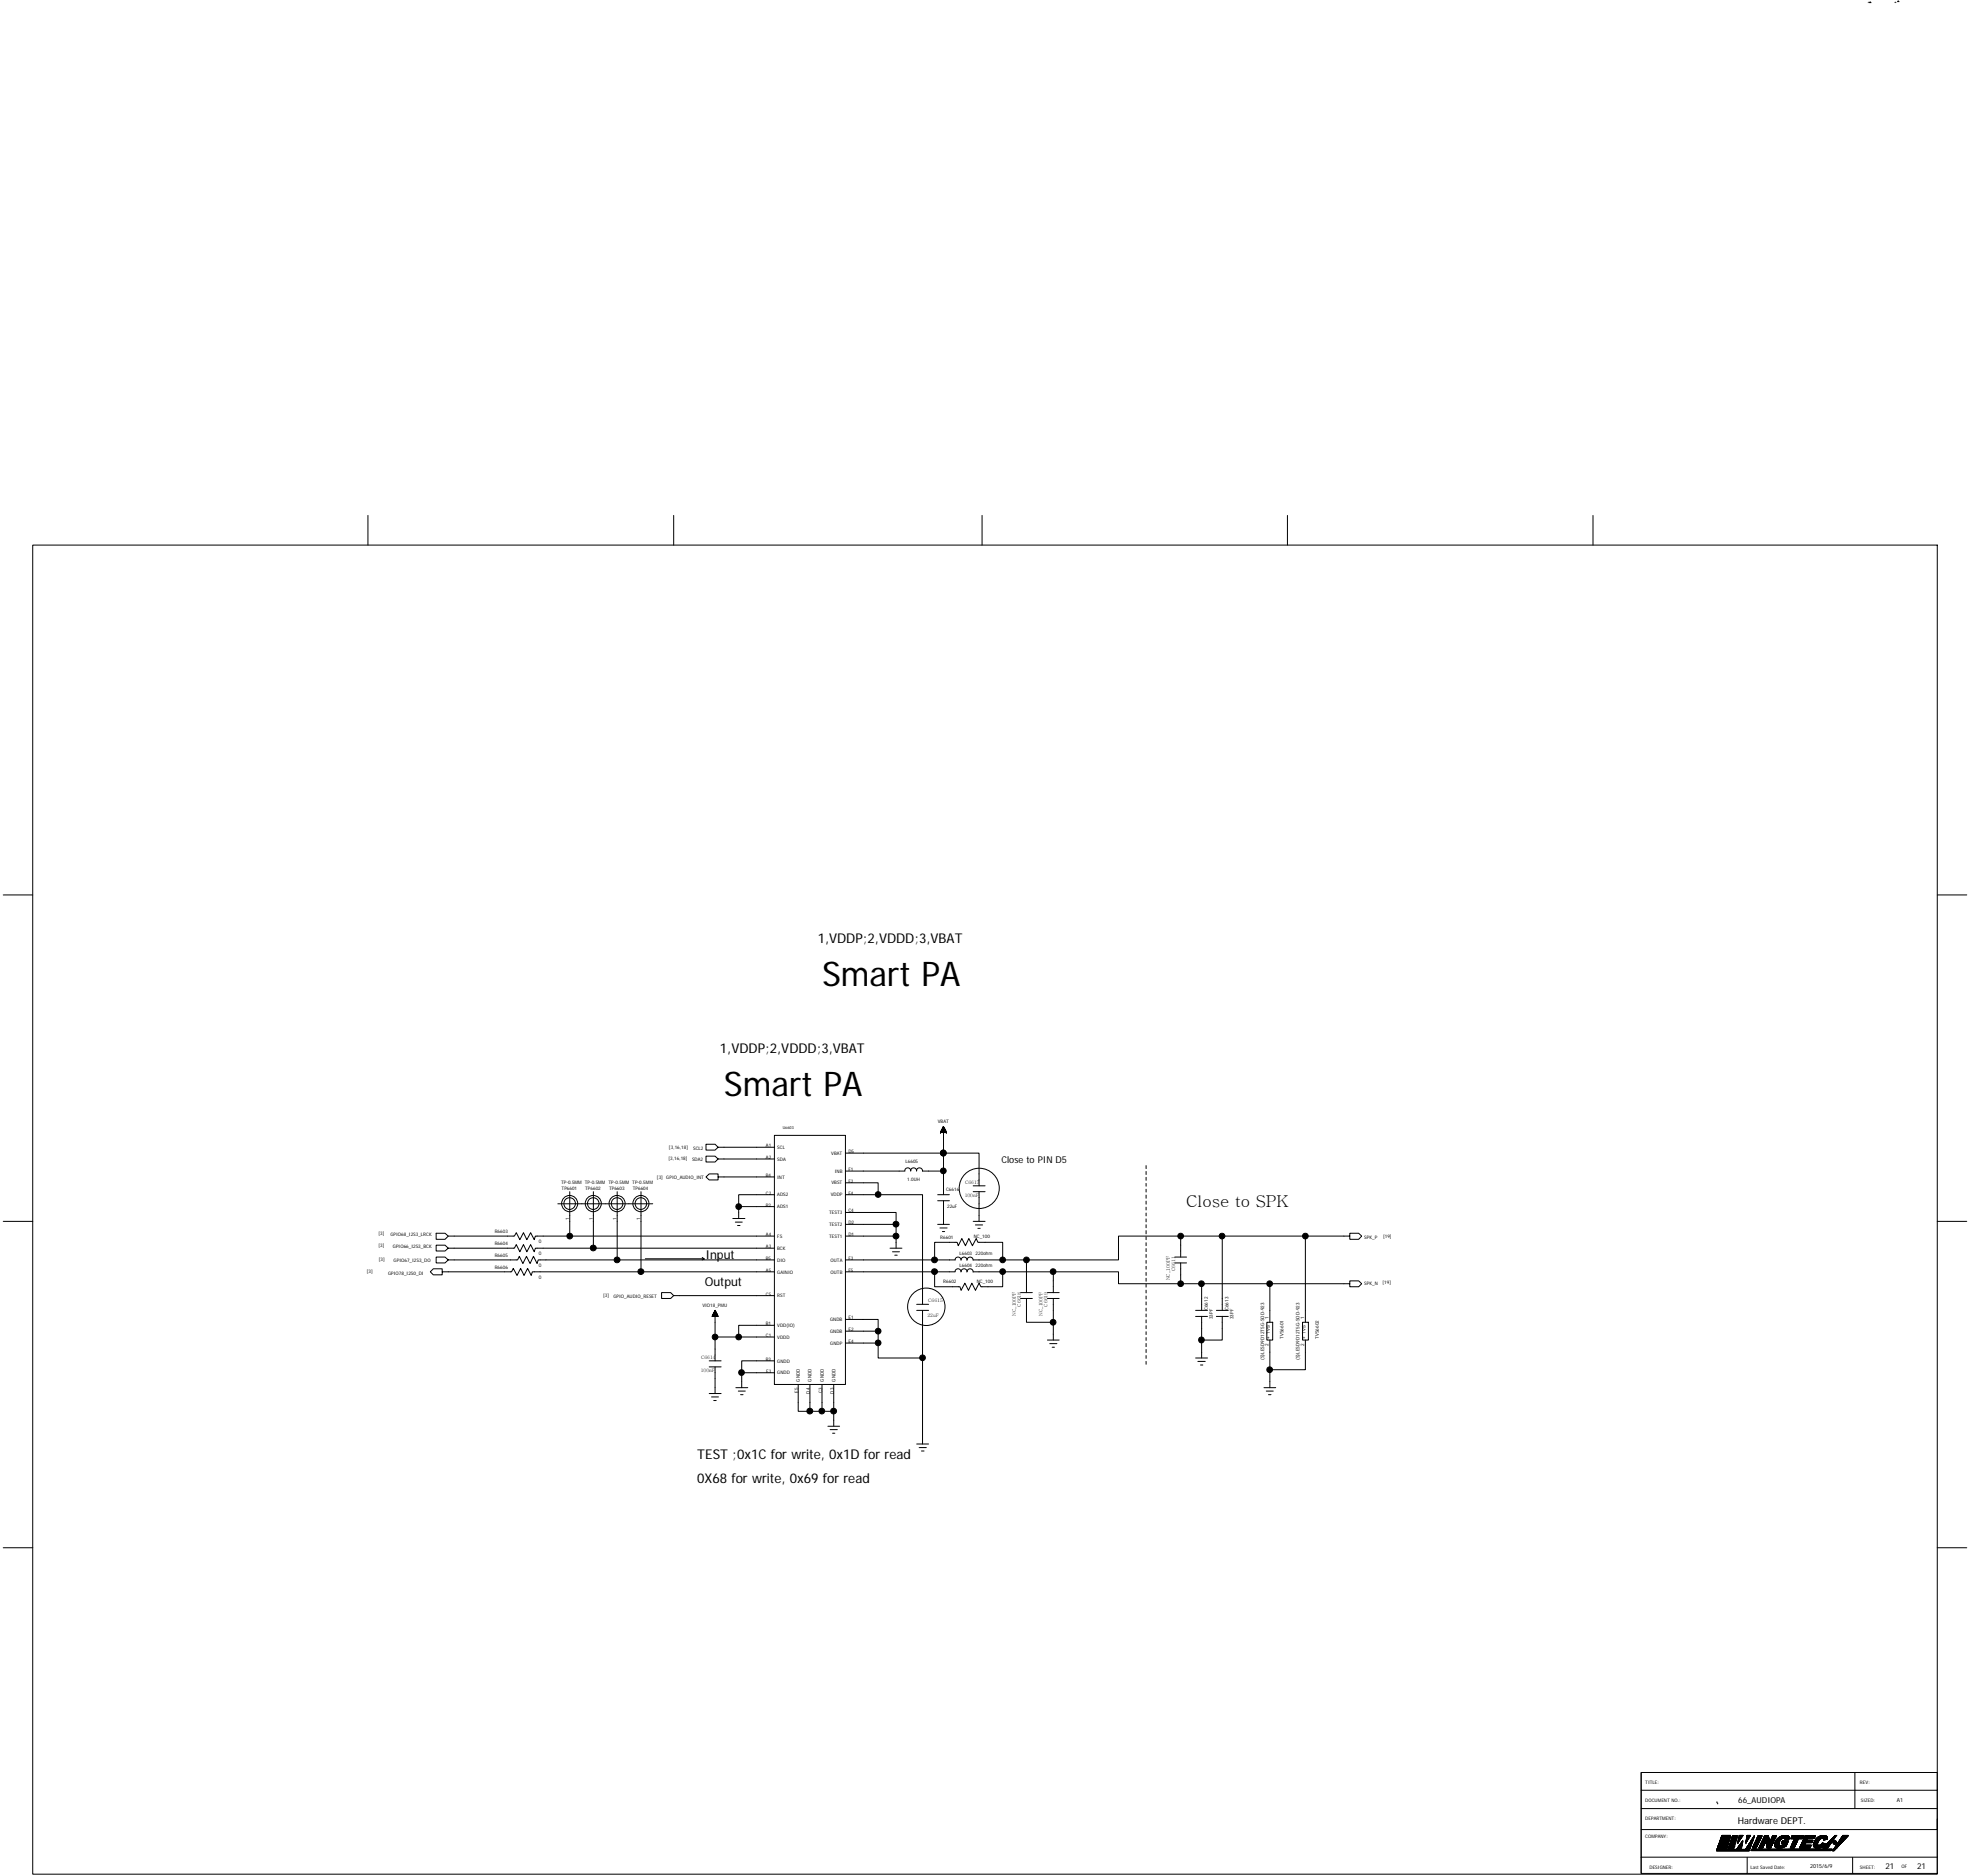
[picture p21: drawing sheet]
<svg xmlns="http://www.w3.org/2000/svg" width="221mm" height="210mm" viewBox="0 0 221 210" stroke-linecap="round" stroke-linejoin="round" font-family="sans-serif">
<defs><g id="words">
<g font-size="3.8">
<text x="92.1" y="110.5">Smart PA</text>
<text x="81.1" y="122.8">Smart PA</text>
</g>
<text font-size="1.8" x="132.9" y="135.2">Close to SPK</text>
<g font-size="1.5">
<text x="91.6" y="105.6">1,VDDP;2,VDDD;3,VBAT</text>
<text x="80.6" y="117.9">1,VDDP;2,VDDD;3,VBAT</text>
<text x="78.1" y="163.4">TEST ;0x1C for write, 0x1D for read</text>
<text x="78.1" y="166">0X68 for write, 0x69 for read</text>
</g>
<g font-size="1.4">
<text x="79" y="144">Output</text>
<text x="79" y="141">Input</text>
</g>
<g font-size="1.1">
<text x="112.2" y="130.2">Close to PIN D5</text>
<text x="194.7" y="204.2">Hardware DEPT.</text>
</g>
<g font-size=".9">
<text x="194.7" y="201.9">66_AUDIOPA</text>
<text x="211.2" y="209.3">21</text>
<text x="214.7" y="209.3">21</text>
</g>
<g font-size=".6">
<text x="212.5" y="201.8">A1</text>
<text x="202.8" y="209.2">2015/6/9</text>
</g>
<g font-size=".5">
<text x="209.2" y=".5">***</text>
<text x="212.2" y=".6">*</text>
<text x="212.2" y=".5">**</text>
<text x="105.1" y="125.8">VBAT</text>
<text x="73.6" y="132">[3] GPIO_AUDIO_INT</text>
<text x="74.9" y="129.9">[3,16,18]</text>
<text x="74.9" y="128.7">[3,16,18]</text>
<text x="77.5" y="130">SDA2</text>
<text x="77.6" y="128.8">SCL2</text>
<text x="85.8" y="128.5">A1</text>
<text x="85.8" y="129.8">A2</text>
<text x="85.8" y="131.8">B4</text>
<text x="87.1" y="128.7">SCL</text>
<text x="87.1" y="130">SDA</text>
<text x="87.1" y="132">INT</text>
<text x="93.1" y="129.3">VBAT</text>
<text x="93.5" y="131.3">INB</text>
<text x="95" y="129.1">D5</text>
<text x="95" y="131.1">F1</text>
<text x="101.4" y="130.3">L6605</text>
<text x="62.8" y="132.5">TP-0.5MM TP-0.5MM TP-0.5MM TP-0.5MM</text>
<text x="62.9" y="133.2">TP6601</text>
<text x="63.8" y="136.7" transform="rotate(-90 63.8 136.7)">1</text>
<text x="65.6" y="133.2">TP6602</text>
<text x="66.4" y="136.7" transform="rotate(-90 66.4 136.7)">1</text>
<text x="68.2" y="133.2">TP6603</text>
<text x="69" y="136.7" transform="rotate(-90 69 136.7)">1</text>
<text x="70.9" y="133.2">TP6604</text>
<text x="71.7" y="136.7" transform="rotate(-90 71.7 136.7)">1</text>
<text x="85.8" y="135.1">B2</text>
<text x="85.8" y="133.8">C2</text>
<text x="87.1" y="135.3">ADS1</text>
<text x="87.1" y="134">ADS2</text>
<text x="92.9" y="136">TEST3</text>
<text x="92.9" y="137.3">TEST2</text>
<text x="93.1" y="134">VDDP</text>
<text x="93.1" y="132.7">VBST</text>
<text x="95" y="135.8">C4</text>
<text x="95" y="137.1">D2</text>
<text x="95" y="132.5">F2</text>
<text x="95" y="133.8">F4</text>
<text x="101.6" y="132.2">1.0UH</text>
<text x="106" y="133.3">C6616</text>
<text x="106.1" y="135.3">22uF</text>
<text x="108.1" y="134">100nF</text>
<text x="108.1" y="132.6">C6617</text>
<text x="41.1" y="142.6">[3]</text>
<text x="42.4" y="139.7">[3]</text>
<text x="42.4" y="138.3">[3]</text>
<text x="42.4" y="141.2">[3]</text>
<text x="43.5" y="142.8">GPIO78_I2S0_DI</text>
<text x="43.7" y="138.4">GPIO68_I2S3_LRCK</text>
<text x="44" y="139.8">GPIO66_I2S3_BCK</text>
<text x="44.1" y="141.3">GPIO67_I2S3_DO</text>
<text x="55.4" y="138.1">R6603</text>
<text x="55.4" y="139.4">R6604</text>
<text x="55.4" y="142.1">R6606</text>
<text x="55.4" y="140.8">R6605</text>
<text x="60.3" y="139.2">0</text>
<text x="60.3" y="140.5">0</text>
<text x="60.3" y="143.2">0</text>
<text x="60.3" y="141.9">0</text>
<text x="85.8" y="139.8">A3</text>
<text x="85.8" y="138.4">A4</text>
<text x="85.8" y="142.4">A5</text>
<text x="85.8" y="141.1">B5</text>
<text x="87.1" y="140">BCK</text>
<text x="87.1" y="138.6">FS</text>
<text x="87.1" y="142.6">GAINIO</text>
<text x="87.1" y="141.3">DIO</text>
<text x="92.9" y="138.6">TEST1</text>
<text x="93" y="141.3">OUTA</text>
<text x="93" y="142.6">OUTB</text>
<text x="95" y="138.4">D1</text>
<text x="95" y="141.1">F3</text>
<text x="95" y="142.4">F5</text>
<text x="105.3" y="138.7">R6601</text>
<text x="105.7" y="143.7">R6602</text>
<text x="107.5" y="140.6">L6603</text>
<text x="107.5" y="141.9">L6604</text>
<text x="109.1" y="138.7">NC_100</text>
<text x="109.3" y="140.5">220ohm</text>
<text x="109.3" y="141.8">220ohm</text>
<text x="109.4" y="143.6">NC_100</text>
<text x="131" y="143.4" transform="rotate(-90 131 143.4)">NC_100PF</text>
<text x="131.6" y="142.3" transform="rotate(-90 131.6 142.3)">C6611</text>
<text x="152.8" y="144">SPK_N</text>
<text x="152.8" y="138.8">SPK_P</text>
<text x="154.9" y="143.8">[19]</text>
<text x="154.9" y="138.6">[19]</text>
<text x="67.5" y="145.2">[3]</text>
<text x="68.7" y="145.4">GPIO_AUDIO_RESET</text>
<text x="78.7" y="146.4">VIO18_PMU</text>
<text x="85.8" y="148.4">B1</text>
<text x="85.8" y="149.7">C1</text>
<text x="85.8" y="145.1">C5</text>
<text x="87.1" y="148.6">VDD(IO)</text>
<text x="87.1" y="149.9">VDDD</text>
<text x="87.1" y="145.3">RST</text>
<text x="93" y="148">GNDB</text>
<text x="93" y="149.3">GNDB</text>
<text x="95" y="147.8">E1</text>
<text x="95" y="149.1">E2</text>
<text x="103.9" y="147.5">22uF</text>
<text x="104" y="145.8">C6615</text>
<text x="113.8" y="147.4" transform="rotate(-90 113.8 147.4)">NC_100PF</text>
<text x="114.4" y="146.3" transform="rotate(-90 114.4 146.3)">C6618</text>
<text x="116.8" y="147.4" transform="rotate(-90 116.8 147.4)">NC_100PF</text>
<text x="117.4" y="146.3" transform="rotate(-90 117.4 146.3)">C6619</text>
<text x="135.3" y="146.7" transform="rotate(-90 135.3 146.7)">C6612</text>
<text x="135.9" y="147.7" transform="rotate(-90 135.9 147.7)">33PF</text>
<text x="137.6" y="146.7" transform="rotate(-90 137.6 146.7)">C6613</text>
<text x="138.2" y="147.7" transform="rotate(-90 138.2 147.7)">33PF</text>
<text x="142.1" y="147.7" transform="rotate(-90 142.1 147.7)">1</text>
<text x="142.2" y="149.4" transform="rotate(-90 142.2 149.4)">TVS</text>
<text x="143.8" y="149.9" transform="rotate(-90 143.8 149.9)">TVS6601</text>
<text x="146.1" y="147.7" transform="rotate(-90 146.1 147.7)">1</text>
<text x="146.2" y="149.4" transform="rotate(-90 146.2 149.4)">TVS</text>
<text x="147.7" y="149.9" transform="rotate(-90 147.7 149.9)">TVS6602</text>
<text x="78.5" y="153.6">100nF</text>
<text x="78.5" y="152.2">C6614</text>
<text x="85.8" y="152.4">B3</text>
<text x="85.8" y="153.7">E3</text>
<text x="87.1" y="152.6">GNDD</text>
<text x="87.1" y="153.9">GNDD</text>
<text x="89.4" y="156" transform="rotate(-90 89.4 156)">E5</text>
<text x="89.6" y="154.7" transform="rotate(-90 89.6 154.7)">GNDD</text>
<text x="90.9" y="154.7" transform="rotate(-90 90.9 154.7)">GNDD</text>
<text x="92.3" y="154.7" transform="rotate(-90 92.3 154.7)">GNDD</text>
<text x="93" y="150.6">GNDP</text>
<text x="93.6" y="154.7" transform="rotate(-90 93.6 154.7)">GNDD</text>
<text x="95" y="150.4">E4</text>
<text x="141.6" y="152.3" transform="rotate(-90 141.6 152.3)">(S)LESD9D12T5G-SOD-923</text>
<text x="142.1" y="150.8" transform="rotate(-90 142.1 150.8)">2</text>
<text x="142.2" y="150" transform="rotate(-90 142.2 150)">+</text>
<text x="145.5" y="152.3" transform="rotate(-90 145.5 152.3)">(S)LESD9D12T5G-SOD-923</text>
<text x="146.1" y="150.8" transform="rotate(-90 146.1 150.8)">2</text>
<text x="146.2" y="150" transform="rotate(-90 146.2 150)">+</text>
<text x="90.7" y="156.1" transform="rotate(-90 90.7 156.1)">D4</text>
<text x="92.1" y="156" transform="rotate(-90 92.1 156)">C3</text>
<text x="93.4" y="156.1" transform="rotate(-90 93.4 156.1)">D3</text>
<text x="184.3" y="201.8">DOCUMENT NO.:</text>
<text x="184.3" y="199.8">TITLE:</text>
<text x="184.3" y="203.8">DEPARTMENT:</text>
<text x="208.3" y="199.8">REV:</text>
<text x="208.4" y="201.8">SIZED:</text>
<text x="184.3" y="205.8">COMPANY:</text>
<text x="184.8" y="209.3">DESIGNER:</text>
<text x="196.1" y="209.3">Last Saved Date:</text>
<text x="208.3" y="209.3">SHEET:</text>
<text x="213" y="209.2">OF</text>
</g>
<text font-size=".4" x="87.7" y="126.5">U6603</text>
</g></defs>
<g fill="none" stroke="#000" stroke-width=".11">
<path d="M41.2 57.7v3.3M75.5 57.7v3.3M110 57.7v3.3M144.2 57.7v3.3M178.4 57.7v3.3M3.7 61h213.3v148.9h-213.3zM.4 100.2h3.3M217 100.2h3.3M.4 136.8h3.3M62.5 134.8h10.6M63.8 138.4h22.9M63.8 133.5v4.9h-3.8l-.2 .4-.4-.8-.4 .8-.4-.8-.4 .8-.4-.8-.2 .4h-7.4l-.3 .4h-1v-.7h1l.3 .3"/>
<path d="M66.5 139.8h20.2M66.5 133.5v6.3h-6.5l-.2 .4-.4-.8-.4 .8-.4-.8-.4 .8-.4-.8-.2 .4h-7.4l-.3-.4h-1v.7h1l.3-.3M69.1 133.5v7.6h-8.8l-.1 .4-.4-.8-.4 .8-.4-.8-.4 .8-.4-.8-.2 .4h-7.8l-.3 .3h-1v-.6h1l.3 .3M71.8 133.5v8.9h-12.2l-.1 .4-.4-.8-.4 .8-.4-.8-.4 .8-.4-.8-.2 .4h-7.8v.4h-1l-.3-.4 .3-.3h1v.3M80.4 131.8v.3h-1l-.3-.3 .3-.3h1v.3h6.3M82.1 136.5h1.3M82.4 136.9h.7M82.6 137.2h.3M82.7 135.1h4M82.7 135.1v1.4M86.7 128.5h-6.3l-.3 .3h-1v-.7h1l.3 .4M86.7 129.8h-6.3l-.3 .3h-1v-.6h1l.3 .3"/>
<path d="M86.7 133.8h-4v1.3M86.7 127.1h8v27.9h-8zM94.7 135.8h5.7v1.3M94.7 137.1h5.7v1.3M94.7 138.4h5.7v1.4M94.7 132.5h3.7v1.3h-3.7M98.4 133.8h4.9v12.3M99.7 139.8h1.3M101.3 131.1a.33 .33 0 0 1 .4-.3 .33 .33 0 0 1 .3 .3M101.4 131.1h-6.7M102 131.1a.33 .33 0 0 1 .4-.3 .33 .33 0 0 1 .3 .3M102.7 131.1a.33 .33 0 0 1 .3-.3 .33 .33 0 0 1 .3 .3"/>
<path d="M105 137.1h1.3M105 133.8h1.3M105 134.5h1.3M105.3 137.5h.8M105.3 126.8h.1M105.3 126.8h.7M105.4 126.8h.6M105.4 126.7h.6v.1M105.4 126.7h.5M105.5 126.8v-.2h.4v.2M105.5 126.6h.4M105.5 126.6v.2"/>
<path d="M105.5 126.8v-.3h.4v.3M105.5 126.5h.4M105.5 126.4v.4M105.5 126.4h.3v.4M105.6 126.4h.2M105.6 126.4h.2v.4M105.6 137.9h.2M105.6 126.8v-.5h.2v.5M105.6 126.3v.5M105.6 126.3h.1M105.6 126.2v.6M105.6 126.2h.1v.6"/>
<path d="M105.7 126.2v.6M105.7 126.2h.1M105.7 126.2l.3 .6h-.7l.4-.6v2.9M105.7 129.1h4v3.7M105.7 129.1h-11M105.7 131.1v2.7M105.7 129.1v2h-2.4M105.7 134.5v2.6M105.9 126.6h-.5v.2M106 126.7h-.6v.1M106 126.8h.1M109 136.8h1.3"/>
<path d="M109 133.5h1.3M109 132.8h1.3M109.3 137.2h.8M109.5 137.6h.3M109.7 133.5v3.3M128.4 130.5v.4M128.4 131.2v.3M128.4 131.8v.4M128.4 132.5v.3M128.4 133.2v.3M128.4 133.8v.4M128.4 134.5v.4"/>
<path d="M128.4 135.2v.3M128.4 135.8v.4M128.4 136.5v.3M128.4 137.2v.3M128.4 137.8v.4M128.4 138.5v.3M128.4 139.2v.3M128.4 139.8v.4M132.3 138.4h-7v2.7h-10.3v3.7M132.3 138.4v2.4M136.9 138.4v8.3M146.2 138.4v9.7"/>
<path d="M151.2 138.4v.4h1l.3-.4-.3-.3h-1v.3h-18.9M217 136.8h3.3M69.1 141.1h17.6M71.8 142.4h14.9M72.3 141h6.6M75.5 145.1l-.4-.3h-1v.6h1l.4-.3h11.2M78.7 140.8l.2 .2-.3 .1M79.4 156.1h1.4M79.4 153.1h1.4M79.4 152.4h1.4M79.7 156.4h.8M79.8 147.4h.6z"/>
<path d="M79.8 147.4v-.1h.6v.1M79.8 147.3h.6M79.8 147.4v-.2h.5v.2M79.9 147.2h.4M79.9 147.1h.4M79.9 147v.4M79.9 147.1h.4v.3M79.9 156.8h.3M79.9 147h.3v.4M80 147h.2M80 147.4v-.5h.2v.5M80.1 146.9h.1v.5"/>
<path d="M80.1 146.8v.6M80.1 146.7v.7M80.1 146.7h.1M80.1 146.7l.3 .7h-.6l.3-.7v5.7M80.1 153.1v3M80.2 146.9h-.2v.5M80.3 147.2v.2M80.3 147.2h-.4v.2M82.4 155.4h1.4M82.7 155.8h.8M82.7 149.7h4M83 156.2h.2"/>
<path d="M86.7 152.4h-3.6v1.3M86.7 148.4h-4v1.3h-2.6M86.7 153.7h-3.6v1.7M89.4 155v3.1h1.3M90.7 155v3.1h1.4M92.1 155v3.1h1.3M92.7 159.7h1.3M93.4 155v4.7M94.7 147.8h3.7v1.3M94.7 149.1h3.7v1.3M94.7 150.4h3.7v1.7h4.9M100 140.2h.8"/>
<path d="M100.2 140.6h.3M102.7 146.7h1.3M102.7 146.1h1.3M103.3 146.7v15M107 141.1a.33 .33 0 0 1 .3-.3 .33 .33 0 0 1 .3 .3M107 142.4a.33 .33 0 0 1 .3-.3 .33 .33 0 0 1 .3 .4M107 141.1h-2.3M107 142.4h-2.3M107.7 141.1a.32 .32 0 0 1 .3-.3 .32 .32 0 0 1 .3 .3M107.7 142.4a.32 .32 0 0 1 .3-.3 .32 .32 0 0 1 .3 .4M108.3 141.1a.33 .33 0 0 1 .4-.3 .33 .33 0 0 1 .3 .3M108.3 142.4a.33 .33 0 0 1 .4-.3 .33 .33 0 0 1 .3 .4"/>
<path d="M109 141.1h3.3M112.3 142.4h-3.3M114.3 144.8h1.3M114.3 145.4h1.3M115 141.1h-2.7v-2h-2.8l-.1-.4-.5 .8-.4-.8-.4 .8-.4-.8-.4 .8-.1-.4h-2.5v2h-10M115 145.4v2.7h3v-2.7M117.3 144.8h1.3M117.3 145.4h1.3M117.3 150.1h1.3M117.6 150.5h.8M117.9 150.9h.2M118 148.1v2"/>
<path d="M118 142.4h-5.7v1.7h-2.4l-.2-.4-.4 .8-.4-.8-.4 .8-.4-.8-.4 .8-.2-.4h-2.8v-1.7h-10M128.4 140.5v.3M128.4 141.2v.3M128.4 141.8v.3M128.4 142.5v.3M128.4 143.2v.3M128.4 143.8v.3M128.4 144.5v.3M128.4 145.1v.4M128.4 145.8v.3M128.4 146.5v.3M128.4 147.2v.3"/>
<path d="M128.4 147.8v.3M128.4 148.5v.3M128.4 149.1v.4M128.4 149.8v.3M128.4 150.5v.3M128.4 151.1v.4M128.4 151.8v.3M128.4 152.5v.3M131.6 140.8h1.3M131.6 141.4h1.3M132.3 143.8h-7v-1.4h-7.3v2.4M132.3 141.4v2.4h2.3"/>
<path d="M133.9 152.1h1.4M133.9 146.7h1.4M133.9 147.4h1.4M134.2 152.5h.8M134.5 152.9h.2M134.6 143.8v2.9M134.6 147.4v2.7M136.3 146.7h1.3M136.3 147.4h1.3M136.9 147.4v2.7h-2.3v2M141.6 155.4h1.3M141.8 155.8h.8"/>
<path d="M141.9 148.1h.7v2h-.7zM142.1 156.2h.3M142.2 143.8v4.3M142.2 150.1v5.3M145.9 148.1h.7v2h-.7zM146.2 150.1v3.3h-4M151.2 143.8v.3h1l.3-.3-.3-.4h-1v.4h-16.6M.4 173.3h3.3M93 160.1h.8M93.3 160.5h.2M102.7 161.7h1.3M103 162.1h.8"/>
<path d="M103.2 162.5h.3M217 173.3h3.3M183.8 198.5v11.3M183.8 198.5h33.2v11.3h-33.2zM207.8 198.5v4M183.8 208h33.2M183.8 200.5h33.2M183.8 202.5h33.2M192.3 207.2h3.6M192.3 207.3h3.6M192.3 207.2h3.7M192.3 207.1h1.1"/>
<path d="M192.3 207.1h3.7M192.3 201.8h.1M192.3 207h1.1M192.4 207h1M192.4 206.9h1M192.4 201.9h.1M192.4 206.8h1.1M192.5 206.7h1M192.5 206.8h1M192.5 206.6h1.1M192.5 206.6h1M192.5 206.5h1.1"/>
<path d="M192.6 206.5h1M192.6 206.4h1M192.6 206.3h1M192.6 206.2h1.1M192.7 206.2h1M192.7 206.1h1M192.7 206h1M192.8 205.9h1M192.8 205.8h1M192.8 205.7h1M192.9 205.7h.9M192.9 205.6h.9"/>
<path d="M193.4 207.1h-1.1M193.4 206.9h-1M193.5 206.8l-1.1 .1M193.5 206.7h-1M193.5 206.6h-1M193.6 207.1h.1M193.6 207h.6M193.6 207h.2M193.6 206.9h.7M193.6 206.3l-1 .1M193.7 206.8h.3M193.7 206.2h-1.1"/>
<path d="M193.7 206.8h.6M193.7 206.7h.4M193.7 206.8h.1M193.7 206.7h.7M193.7 206.1h-1M193.7 206.7h.1M193.7 206.6h.5M193.7 206h-1M193.7 206.5h.2M193.7 206.6h.7M193.7 205.9h-.9M193.8 206.4h.6"/>
<path d="M193.8 206.4h.7M193.8 206.4h.3M193.8 206.3h.4M193.8 206.3h.1M193.8 205.7h-1M193.8 206.2h.7M193.8 205.5l-.9 .1M193.9 206.2h.5M193.9 206.2h.2M193.9 206.1h.6M193.9 206h.3M193.9 206h.7"/>
<path d="M194 205.8h.2M194 205.8h.5M194 205.8h.1M194 205.7h.2M194 205.8h.6M194.1 205.7h.1M194.1 205.6h.3M194.1 205.6h.6M194.1 206.6h-.4M194.2 207.1h-.6M194.3 206.1h-.4M194.4 206.5h-.7"/>
<path d="M194.5 207.1h.6M194.6 206h-.7M194.6 207h.5M194.6 205.9h-.7M194.6 206.9h.5M194.6 206.4h.1M194.7 206.2h.1M194.7 206.3h.1M194.7 206.4h.1M194.7 205.7h-.7M194.7 206.9h.4M194.7 206.1h.1"/>
<path d="M194.7 206.1h.2M194.7 206.8h.4M194.7 206h.2M194.7 206h.3M194.8 206.8h.3M194.8 206.7h.3M194.8 206.2h-.1M194.8 205.8h.3M194.8 205.7h.3M194.8 205.7h.4M194.8 205.6h.4M194.9 206.6h.2"/>
<path d="M194.9 206.1h-.2M194.9 206.5h.2M194.9 206h-.2M195 206.5h.2M195 206.4h.2M195 205.9h-.2M195.1 206.4h.1M195.1 205.8l-.3 .1M195.1 207.1h-.6M195.1 206.3h.1M195.1 206.8l-.4 .1M195.1 206.2h.1"/>
<path d="M195.1 205.7h-.3M195.1 206.6h-.2M195.2 206.2h.1M195.2 206.5h-.3M195.2 206.2h-.1M195.2 206.3l-.1 .1M195.2 205.5l-.3 .1M195.5 207.1h.5M195.6 207.1h.4M195.6 206.4h.1M195.6 207h.4M195.6 206.2h.1"/>
<path d="M195.6 206.3h.1M195.6 206.3v.1M195.6 206.1h.1M195.6 206.1h.2M195.6 206h.2M195.6 206.9h.5M195.6 205.8h.4M195.6 205.8h.3M195.6 205.7h.4M195.7 206.8h.4M195.7 206.2h-.1M195.7 205.7h.3"/>
<path d="M195.7 205.6h.4M195.7 208v1.8M195.8 206.7h.3M195.8 206.8h.3M195.8 206.1h-.2M195.8 206h-.2M195.9 206.6h.3M195.9 206.5h.3M195.9 205.9h-.3M195.9 205.8l-.3 .1M196 206.4h.2M196 205.7h-.4"/>
<path d="M196 206.3h.3M196.1 206.3h.2M196.1 206.2h.2M196.1 205.5l-.4 .1M196.2 206.1h.1M196.2 207.2h8.9M196.2 206.6h-.4M196.2 207.1h9M196.2 207.2h9M196.2 206.6h-.3M196.2 206.5h-.3M196.2 206h.2"/>
<path d="M196.3 206.3l-.3 .1M196.3 206h.1M196.3 206.9h.4M196.3 206.2h-.2M196.3 206.8h.5M196.3 206.9h.5M196.4 205.8h.1M196.4 206.8h.4M196.4 206.1h-.2M196.4 206.7h.4M196.4 206h-.2M196.4 206.7h.5"/>
<path d="M196.4 205.7h.1M196.4 205.9h-.1M196.5 206.7h.4M196.5 205.8l-.2 .1M196.5 205.7h.1M196.5 206.6h.4M196.5 206.5h.4M196.5 205.7h-.1M196.5 205.6h.1M196.5 206.5h.5M196.6 206.4h.4M196.6 206.3h.4"/>
<path d="M196.6 206.2h.4M196.7 206.2h.4M196.7 206.1h.4M196.7 206h.5M196.8 205.8h.5M196.9 205.8h.4M196.9 205.7h.4M196.9 206.6h-.4M196.9 205.6h.5M197 206.5h-.5M197 205.6h.4M197 206.4h-.5"/>
<path d="M197 206.9h.5M197 206.3l-.4 .1M197.1 206.2h-.5M197.1 206.8h.4M197.1 206.7h.4M197.1 206.7h.5M197.1 206.1h-.4M197.2 206.7h.4M197.2 206.6h.4M197.2 206h-.5M197.2 206.5h.4M197.2 205.9h-.4"/>
<path d="M197.3 205.8l-.5 .1M197.3 206.5h.4M197.3 206.4h.4M197.3 206.3h1.4M197.3 206.3h.4M197.3 205.7h-.4M197.4 206.2h.8zM197.4 206.2h1.3M197.4 206.2h.8M197.4 206.1h.8M197.5 206h.7M197.5 206.8l-.5 .1"/>
<path d="M197.5 206h.6M197.5 205.9h.6M197.6 205.8h.5M197.6 205.7h.5M197.6 206.6h-.4M197.6 205.6h.5M197.7 206.5h-.5M197.7 205.6h.4M197.7 206.3l-.4 .1M197.8 206.3h.9zM197.8 206.4h.8M197.8 206.3h.8"/>
<path d="M197.8 206.5h.8M197.9 206.7h.6M197.9 206.5h.6M197.9 206.6h.6M197.9 206.7h.5M197.9 206.8h.5M197.9 206.9h.5M198.1 205.9h-.6M198.2 206.1h-.8M198.2 206h-.7M198.3 206.2h.4M198.3 206.1h.4"/>
<path d="M198.3 206.1h.5M198.4 206h.4M198.4 205.8h.5M198.5 205.8h.4M198.5 205.7h.4M198.5 206.6h-.6M198.5 205.6h.5M198.6 206.5h-.8M198.6 205.6h.4M198.7 206.2h-.4M198.8 206.1h-.4M198.8 206.6h.5"/>
<path d="M198.8 206.7h1.3M198.8 206.5h.4M198.8 206.8h1.2M198.8 206.5h.5M198.8 206.4h.5M198.8 206h-.4M198.8 206.8h1.1M198.8 205.9h-.4M198.9 206.3h.4M198.9 206.8h1M198.9 206.2h.4M198.9 205.8l-.5 .1"/>
<path d="M198.9 206.9h.9M198.9 206.9h.8M198.9 206.2h.5M198.9 205.7h-.4M198.9 206.1h.5M199 206h.5M199.1 206h.5M199.1 207h.4M199.2 205.9h1.2M199.2 205.8h1.2M199.2 206.5h-.4M199.3 205.8h1.1"/>
<path d="M199.3 206.6h-.5M199.3 205.7h1.1M199.4 205.7h1M199.4 206.1h-.4M199.5 205.7h.9M199.5 205.6h.8M199.5 206h-.5M199.5 206.4h.7M199.5 206.5h.7M199.6 206.4h.6M199.6 206.3h.7M199.6 205.6h.7"/>
<path d="M199.6 206.2h.7M199.6 205.9h-.5M199.7 206.2h.6M199.7 206.6h.4M199.7 205.6h.5M199.8 206.5h.4M199.9 205.9h.5M199.9 206h.5M200 206h.1M200.1 206.6h-.5M200.2 206.6h-.5M200.2 206.5h-.4"/>
<path d="M200.3 206.3l-.7 .1M200.3 206h-.3M200.3 206.2h-.7M200.5 206.9h.5M200.6 206.8h.4M200.6 206.9h.4M200.6 206.7h.5M200.6 206.8h.5M200.6 205.8h1.3M200.7 206.7h.4M200.7 205.8h1.3M200.7 205.8h1.2"/>
<path d="M200.7 205.7h1.3M200.7 206.6h.4M200.7 206.5h.5M200.7 205.6h1.3M200.8 206.5h.4M200.8 205.6h1.3M200.8 206.4h.4M200.8 206.3h.5M200.9 206.2h.4M200.9 206.1h.5M201 206h.4M201.1 206.6h-.4"/>
<path d="M201.2 206.6h-.5M201.3 206.3l-.5 .1M201.4 206.1h-.5M201.4 206h-.4M201.6 206.9h1.2M201.6 206.8h1.2M201.7 206.8h1.1M201.7 206.7h1.1M201.7 206.7h1.2M201.7 206.6h.5M201.8 206.5h.4M201.8 206.4h.5"/>
<path d="M201.9 206.3h1.1M201.9 206.2h1.1M201.9 205.9h-1.3M201.9 206.2h1.2M201.9 205.8l-1.3 .1M202 206.2h1.1M202 206.1h1.1M202 206h.4M202.1 206h.4M202.1 205.8h1.1M202.1 205.8h1.2M202.1 205.7h1.2"/>
<path d="M202.2 205.7h1.1M202.2 205.6h1.2M202.2 206.6h-.5M202.2 206.5h-.4M202.5 206h-.5M202.5 205.9h-.4M202.8 206.9h-1.2M202.9 206.7h-1.2M202.9 206.6h-1.2M203 206.3l-1.2 .1M203.1 206.6h.6M203.1 206.7h1.2"/>
<path d="M203.1 206.6h.5M203.1 206.7h1.1M203.1 206.5h.5M203.2 206.8h1M203.2 206.5h.4M203.2 206.4h.4M203.2 206.3h.4M203.2 206.8h.9M203.2 206.2h.4M203.2 206.9h.8M203.2 206.2h.5M203.2 205.8l-1.1 .1"/>
<path d="M203.3 206.9h.7M203.3 206.2h.4M203.3 206.1h.5M203.4 206h.4M203.4 206h.5M203.4 207h.4M203.5 205.9h1.2M203.5 205.8h1.2M203.6 206.5h-.5M203.6 205.8h1.1M203.6 206.6h-.5M203.6 205.7h1.1"/>
<path d="M203.7 205.7h.9M203.8 206.1h-.5M203.8 205.7h.8M203.9 205.6h.7M203.9 206.6h.5M203.9 206h-.5M203.9 205.6h.6M204 206.5h.5M204 205.6h.5M204 205.9h-.5M204.1 206.5h.3M204.1 206.4h.2"/>
<path d="M204.1 206.4h.1M204.2 205.9h.5M204.2 206.9h.5M204.2 206h.5M204.3 206h.2M204.3 206.8h.5M204.4 206.8h.5M204.4 206.1h-.1M204.4 206.6h-.6M204.4 206.7h.5M204.4 206.6h-.5M204.5 206.7h.4"/>
<path d="M204.5 206.5h-.5M204.5 206.6h.5M204.6 206.5h.4M204.7 206.5h.4M204.7 206h-.4M204.7 206.9h-.5M204.7 206.4h.4M204.8 206.3h.4M204.8 206.8l-.6 .1M204.9 206.2h.3M204.9 206.7h-.5M205 206.2h.3"/>
<path d="M205 206.6h-.5M205 206.1h.3M205 206.5h-.4M205.1 206h.3M205.1 206.4h-.4M205.2 206.3l-.4 .1M205.2 207.2h-9M205.2 206h.2M205.3 206.2h-.4M205.3 207.3h.2M205.3 205.8h.2M205.3 207.2h.2"/>
<path d="M205.3 206.4h.4M205.3 206.3h.4M205.4 206.2h.3M205.4 207.1h.2M205.4 205.8h.2M205.4 207.2h.1M205.4 206.1h-.4M205.4 206.5h.3M205.4 205.7h.2M205.4 206.2h.2M205.4 206h-.3M205.5 205.7h.1"/>
<path d="M205.5 205.9h-.3M205.5 207h.2M205.5 206.2h.1M205.5 206.5h.1M205.5 205.8l-.2 .1M205.5 205.6h.2M205.5 206.9h.3M205.6 206.8h.2M205.6 206.8h.3M205.6 205.7h-.2M205.6 206.7h.3M205.7 206.7h.3"/>
<path d="M205.7 207.1h-.3M205.7 207h-.2M205.7 206.6h.4M205.8 206.5h.3M205.8 205.5l-.2 .1M205.8 206.9h-.3M205.8 206.5h.4M205.9 206.4h.4M205.9 206.3h.5M205.9 206.2h.5M206 206.2h.5M206 206.1h.5"/>
<path d="M206 206.6h-.3M206.1 206.1h.4M206.1 206.6h-.4M206.1 206h.5M206.2 206.5h-.4M206.2 206h.5M206.3 205.8h.5M206.3 206.4h-.5M206.3 205.8h.6M206.3 205.7h.6M206.3 206.3l-.4 .1M206.4 205.7h.6"/>
<path d="M206.4 205.6h.6M206.4 206.2h-.4M206.6 206.1h-.5M206.7 206h-.6M206.7 205.9h-.5M206.8 205.8l-.6 .1M206.9 205.7h-.6M207 205.5l-.6 .1M207.5 208v1.8M217 203.7v1.2h-33.2"/>
<circle cx="63.8" cy="134.8" r=".65"/>
<circle cx="63.8" cy="134.8" r=".9"/>
<circle cx="66.4" cy="134.8" r=".65"/>
<circle cx="66.5" cy="134.8" r=".9"/>
<circle cx="69.1" cy="134.8" r=".65"/>
<circle cx="69.1" cy="134.8" r=".9"/>
<circle cx="71.8" cy="134.8" r=".65"/>
<circle cx="71.8" cy="134.8" r=".9"/>
<circle cx="109.7" cy="133.1" r="2.25"/>
<circle cx="103.8" cy="146.3" r="2.1"/>
</g>
<g fill="#000" stroke="#000" stroke-width=".11">
<circle cx="63.8" cy="138.4" r=".32"/>
<circle cx="66.5" cy="139.8" r=".33"/>
<circle cx="82.7" cy="135.1" r=".32"/>
<circle cx="98.4" cy="133.8" r=".32"/>
<circle cx="100.4" cy="137.1" r=".33"/>
<circle cx="100.4" cy="138.4" r=".33"/>
<circle cx="105.7" cy="129.1" r=".32"/>
<circle cx="105.7" cy="131.1" r=".32"/>
<circle cx="132.2" cy="138.4" r=".32"/>
<circle cx="136.9" cy="138.4" r=".32"/>
<circle cx="146.2" cy="138.4" r=".32"/>
<circle cx="69.1" cy="141.1" r=".33"/>
<circle cx="71.8" cy="142.4" r=".33"/>
<circle cx="80.1" cy="149.7" r=".32"/>
<circle cx="82.7" cy="149.7" r=".32"/>
<circle cx="83.1" cy="153.7" r=".32"/>
<circle cx="90.7" cy="158" r=".33"/>
<circle cx="92.1" cy="158" r=".32"/>
<circle cx="93.4" cy="158" r=".33"/>
<circle cx="98.4" cy="149.1" r=".32"/>
<circle cx="98.4" cy="150.4" r=".32"/>
<circle cx="103.3" cy="152.1" r=".32"/>
<circle cx="104.7" cy="141.1" r=".33"/>
<circle cx="104.7" cy="142.4" r=".33"/>
<circle cx="112.3" cy="142.4" r=".32"/>
<circle cx="112.3" cy="141.1" r=".32"/>
<circle cx="115" cy="141.1" r=".32"/>
<circle cx="118" cy="142.4" r=".32"/>
<circle cx="118" cy="148.1" r=".32"/>
<circle cx="132.2" cy="143.8" r=".32"/>
<circle cx="134.6" cy="150.1" r=".32"/>
<circle cx="134.6" cy="143.8" r=".32"/>
<circle cx="142.2" cy="143.8" r=".32"/>
<circle cx="142.2" cy="153.4" r=".32"/>
</g>
<use href="#words"/>
</svg>
